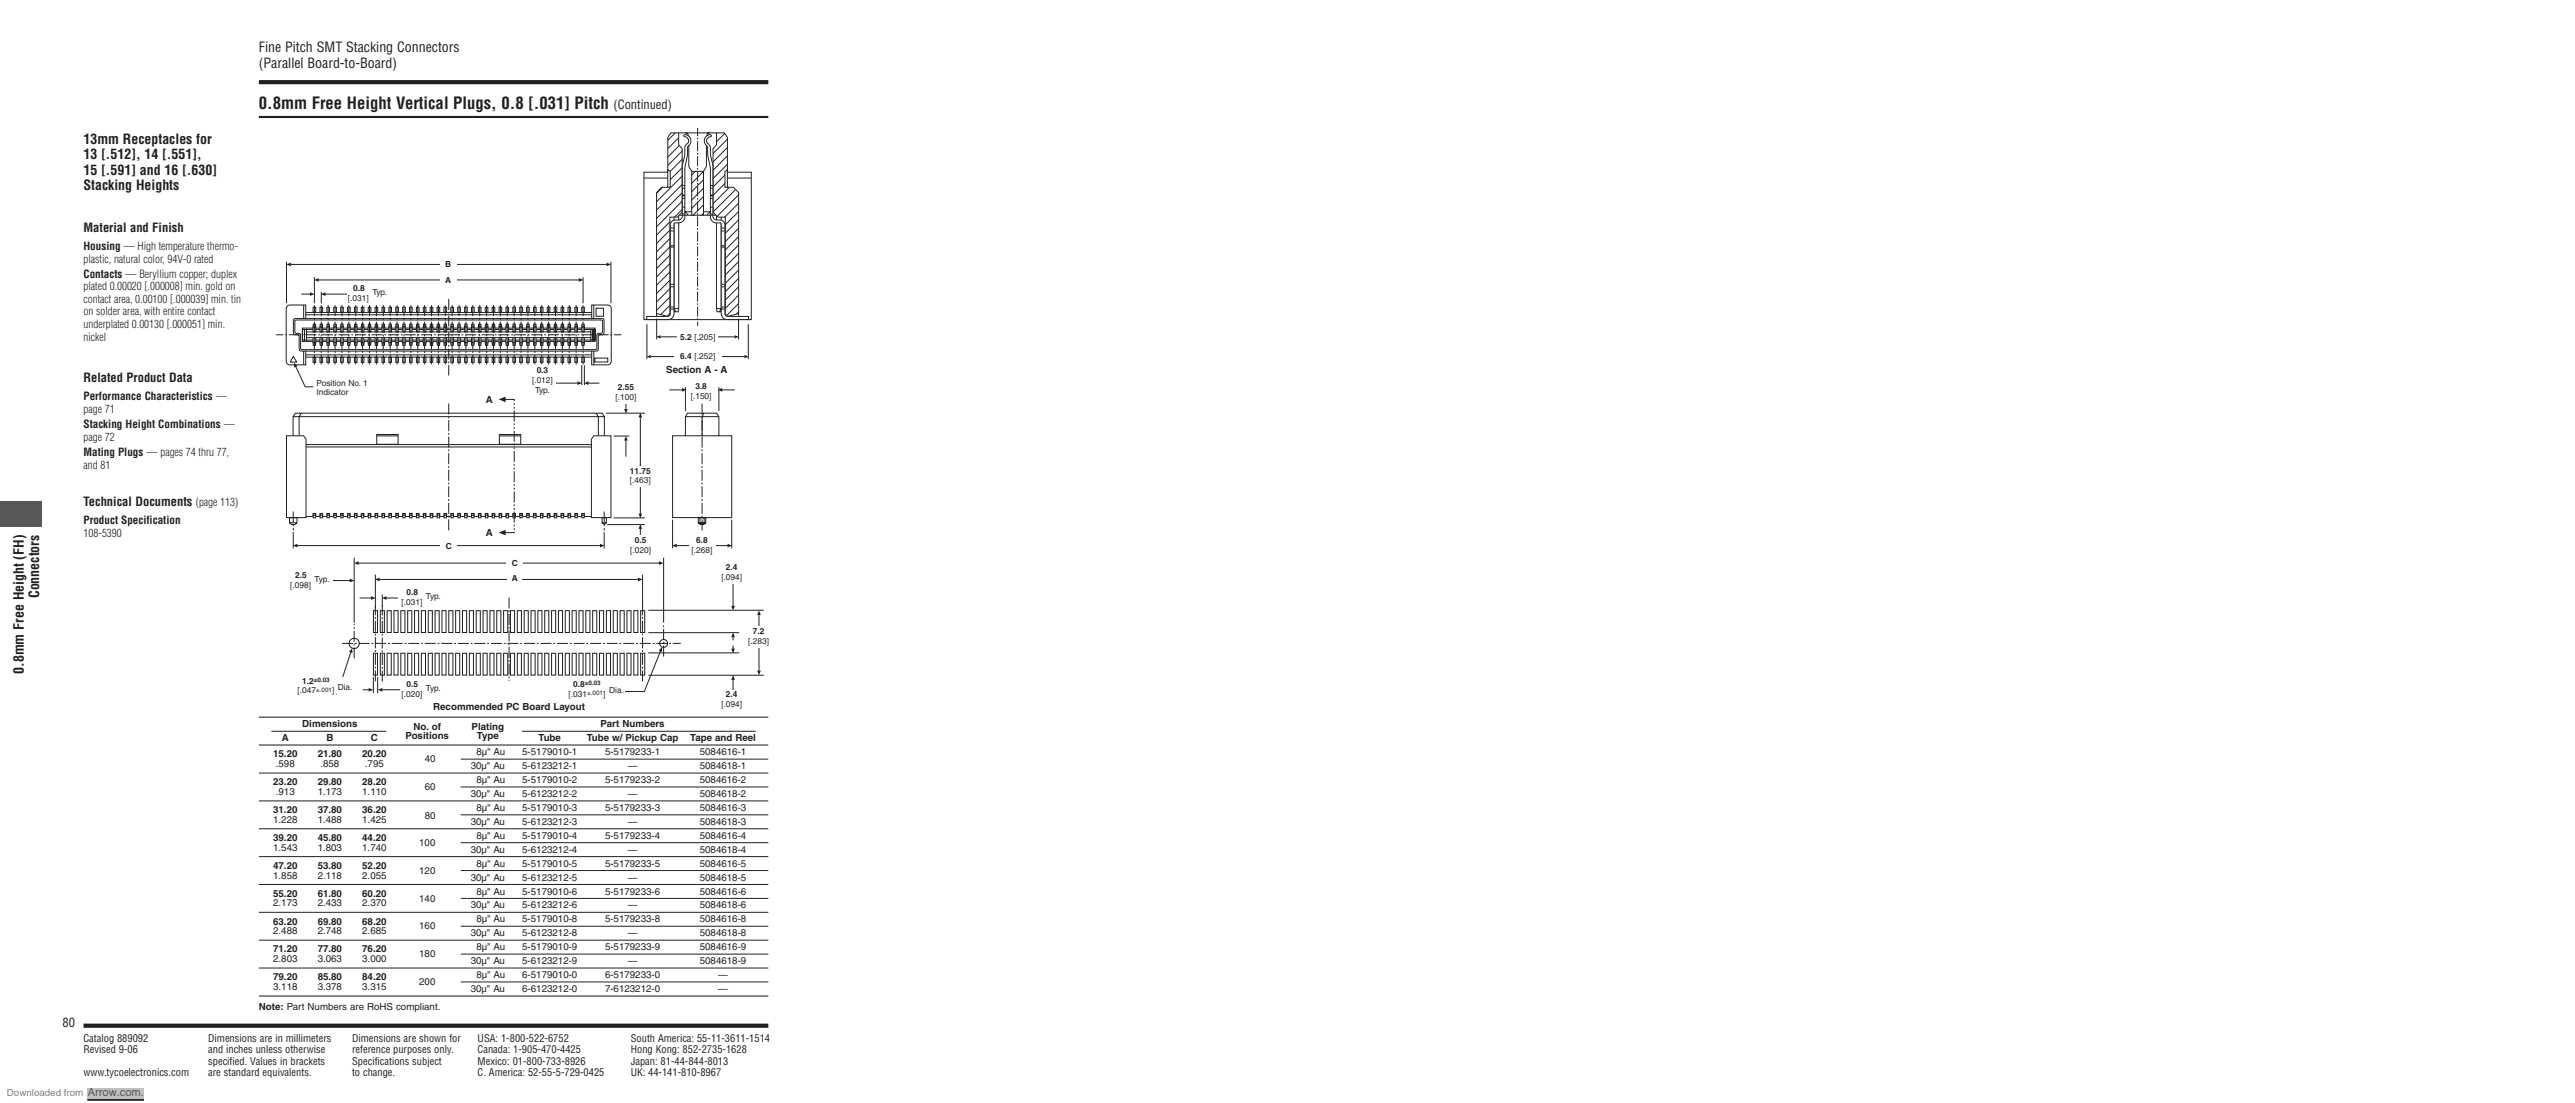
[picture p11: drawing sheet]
<svg xmlns="http://www.w3.org/2000/svg" width="653mm" height="279mm" viewBox="0 0 653 279" stroke-linecap="round" stroke-linejoin="round" font-family="sans-serif">
<defs><g id="words">
<text font-size="4.2" fill="#231f20" x="65.6" y="27.5">0.8mm Free Height Vertical Plugs, 0.8 [.031] Pitch</text>
<g font-size="3.5" fill="#231f20">
<text x="65.6" y="13.3">Fine Pitch SMT Stacking Connectors</text>
<text x="65.6" y="17.1">(Parallel Board-to-Board)</text>
<text x="21.2" y="36.5">13mm Receptacles for</text>
<text x="21.2" y="40.4">13 [.512], 14 [.551],</text>
<text x="21.2" y="44.3">15 [.591] and 16 [.630]</text>
<text x="21.2" y="48.2">Stacking Heights</text>
<text x="9.9" y="151.5" transform="rotate(-90 9.9 151.5)">Connectors</text>
<text x="6" y="170.7" transform="rotate(-90 6 170.7)">0.8mm Free Height (FH)</text>
</g>
<g font-size="3.2" fill="#231f20">
<text x="155.5" y="27.5">(Continued)</text>
<text x="21.2" y="58.7">Material and Finish</text>
<text x="21.2" y="96.8">Related Product Data</text>
<text x="21.2" y="128.2">Technical Documents</text>
<text x="15.9" y="260.3">80</text>
</g>
<g font-size="2.8" fill="#231f20">
<text x="21.2" y="63.3">Housing — High temperature thermo-</text>
<text x="21.2" y="66.5">plastic, natural color, 94V-0 rated</text>
<text x="21.2" y="70.4">Contacts — Beryllium copper; duplex</text>
<text x="21.2" y="73.6">plated 0.00020 [.000008] min. gold on</text>
<text x="21.2" y="76.7">contact area, 0.00100 [.000039] min. tin</text>
<text x="21.2" y="79.9">on solder area, with entire contact</text>
<text x="21.2" y="83.1">underplated 0.00130 [.000051] min.</text>
<text x="21.2" y="86.3">nickel</text>
<text x="21.2" y="101.4">Performance Characteristics —</text>
<text x="21.2" y="104.6">page 71</text>
<text x="21.2" y="108.5">Stacking Height Combinations —</text>
<text x="21.2" y="111.7">page 72</text>
<text x="21.2" y="115.5">Mating Plugs — pages 74 thru 77,</text>
<text x="21.2" y="118.7">and 81</text>
<text x="49.7" y="128.2">(page 113)</text>
<text x="21.2" y="132.8">Product Specification</text>
<text x="21.2" y="136">108-5390</text>
</g>
<text font-size="2.8" fill="#00f" x="22.2" y="277.6">Arrow.com.</text>
<g font-size="2.6" fill="#231f20">
<text x="21.2" y="264">Catalog 889092</text>
<text x="21.2" y="266.9">Revised 9-06</text>
<text x="52.8" y="264">Dimensions are in millimeters</text>
<text x="52.8" y="266.9">and inches unless otherwise</text>
<text x="52.8" y="269.7">specified. Values in brackets</text>
<text x="89.2" y="266.9">reference purposes only.</text>
<text x="89.2" y="264">Dimensions are shown for</text>
<text x="89.2" y="269.7">Specifications subject</text>
<text x="121.1" y="264">USA: 1-800-522-6752</text>
<text x="121.1" y="266.9">Canada: 1-905-470-4425</text>
<text x="121.1" y="269.7">Mexico: 01-800-733-8926</text>
<text x="159.9" y="264">South America: 55-11-3611-1514</text>
<text x="159.9" y="266.9">Hong Kong: 852-2735-1628</text>
<text x="159.9" y="269.7">Japan: 81-44-844-8013</text>
<text x="21.2" y="272.5">www.tycoelectronics.com</text>
<text x="52.8" y="272.5">are standard equivalents.</text>
<text x="89.2" y="272.5">to change.</text>
<text x="121.1" y="272.5">C. America: 52-55-5-729-0425</text>
<text x="159.9" y="272.5">UK: 44-141-810-8967</text>
</g>
<g font-size="2.5" fill="#231f20">
<text x="168.9" y="94.5">Section A - A</text>
<text x="123.1" y="102">A</text>
<text x="123.1" y="135.7">A</text>
<text x="109.8" y="179.8">Recommended PC Board Layout</text>
<text x="76.6" y="184.3">Dimensions</text>
<text x="104.8" y="184.8">No. of</text>
<text x="119.5" y="184.8">Plating</text>
<text x="152.2" y="184.3">Part Numbers</text>
<text x="69.2" y="191.9">15.20</text>
<text x="71.4" y="187.8">A</text>
<text x="80.5" y="191.9">21.80</text>
<text x="82.7" y="187.8">B</text>
<text x="91.8" y="191.9">20.20</text>
<text x="94" y="187.8">C</text>
<text x="102.8" y="187.3">Positions</text>
<text x="120.7" y="191.3">8µ&quot; Au</text>
<text x="120.8" y="187.3">Type</text>
<text x="132.3" y="191.3">5-5179010-1</text>
<text x="136.5" y="187.8">Tube</text>
<text x="148.7" y="187.8">Tube w/ Pickup Cap</text>
<text x="153.3" y="191.3">5-5179233-1</text>
<text x="174.9" y="187.8">Tape and Reel</text>
<text x="177.4" y="191.3">5084616-1</text>
<text x="69.9" y="194.3">.598</text>
<text x="81.2" y="194.3">.858</text>
<text x="92.5" y="194.3">.795</text>
<text x="107.7" y="193.1">40</text>
<text x="119.3" y="194.9">30µ&quot; Au</text>
<text x="132.3" y="194.9">5-6123212-1</text>
<text x="159.1" y="194.9">—</text>
<text x="177.4" y="194.9">5084618-1</text>
<text x="69.2" y="198.9">23.20</text>
<text x="69.9" y="201.4">.913</text>
<text x="80.5" y="201.4">1.173</text>
<text x="80.5" y="198.9">29.80</text>
<text x="91.8" y="201.4">1.110</text>
<text x="91.8" y="198.9">28.20</text>
<text x="107.7" y="200.1">60</text>
<text x="119.3" y="201.9">30µ&quot; Au</text>
<text x="120.7" y="198.4">8µ&quot; Au</text>
<text x="132.3" y="198.4">5-5179010-2</text>
<text x="132.3" y="201.9">5-6123212-2</text>
<text x="153.3" y="198.4">5-5179233-2</text>
<text x="159.1" y="201.9">—</text>
<text x="177.4" y="201.9">5084618-2</text>
<text x="177.4" y="198.4">5084616-2</text>
<text x="69.2" y="206">31.20</text>
<text x="69.2" y="208.4">1.228</text>
<text x="80.5" y="206">37.80</text>
<text x="80.5" y="208.4">1.488</text>
<text x="91.8" y="206">36.20</text>
<text x="91.8" y="208.4">1.425</text>
<text x="107.7" y="207.6">80</text>
<text x="119.3" y="209">30µ&quot; Au</text>
<text x="120.7" y="205.4">8µ&quot; Au</text>
<text x="132.3" y="205.4">5-5179010-3</text>
<text x="132.3" y="209">5-6123212-3</text>
<text x="153.3" y="205.4">5-5179233-3</text>
<text x="159.1" y="209">—</text>
<text x="177.4" y="209">5084618-3</text>
<text x="177.4" y="205.4">5084616-3</text>
<text x="69.2" y="213">39.20</text>
<text x="69.2" y="215.5">1.543</text>
<text x="80.5" y="213">45.80</text>
<text x="80.5" y="215.5">1.803</text>
<text x="91.8" y="213">44.20</text>
<text x="91.8" y="215.5">1.740</text>
<text x="106.2" y="214.3">100</text>
<text x="120.7" y="212.5">8µ&quot; Au</text>
<text x="132.3" y="212.5">5-5179010-4</text>
<text x="153.3" y="212.5">5-5179233-4</text>
<text x="177.4" y="212.5">5084616-4</text>
<text x="69.2" y="220.1">47.20</text>
<text x="80.5" y="220.1">53.80</text>
<text x="91.8" y="220.1">52.20</text>
<text x="106.2" y="221.3">120</text>
<text x="119.3" y="216">30µ&quot; Au</text>
<text x="120.7" y="219.5">8µ&quot; Au</text>
<text x="132.3" y="216">5-6123212-4</text>
<text x="132.3" y="219.5">5-5179010-5</text>
<text x="153.3" y="219.5">5-5179233-5</text>
<text x="159.1" y="216">—</text>
<text x="177.4" y="216">5084618-4</text>
<text x="177.4" y="219.5">5084616-5</text>
<text x="69.2" y="222.5">1.858</text>
<text x="69.2" y="227.1">55.20</text>
<text x="80.5" y="222.5">2.118</text>
<text x="80.5" y="227.1">61.80</text>
<text x="91.8" y="222.5">2.055</text>
<text x="91.8" y="227.1">60.20</text>
<text x="119.3" y="223.1">30µ&quot; Au</text>
<text x="120.7" y="226.6">8µ&quot; Au</text>
<text x="132.3" y="223.1">5-6123212-5</text>
<text x="132.3" y="226.6">5-5179010-6</text>
<text x="153.3" y="226.6">5-5179233-6</text>
<text x="159.1" y="223.1">—</text>
<text x="177.4" y="223.1">5084618-5</text>
<text x="177.4" y="226.6">5084616-6</text>
<text x="69.2" y="229.6">2.173</text>
<text x="80.5" y="229.6">2.433</text>
<text x="91.8" y="229.6">2.370</text>
<text x="106.2" y="228.4">140</text>
<text x="119.3" y="230.1">30µ&quot; Au</text>
<text x="120.7" y="233.7">8µ&quot; Au</text>
<text x="132.3" y="230.1">5-6123212-6</text>
<text x="132.3" y="233.7">5-5179010-8</text>
<text x="153.3" y="233.7">5-5179233-8</text>
<text x="159.1" y="230.1">—</text>
<text x="177.4" y="230.1">5084618-6</text>
<text x="177.4" y="233.7">5084616-8</text>
<text x="69.2" y="234.2">63.20</text>
<text x="69.2" y="236.7">2.488</text>
<text x="80.5" y="234.2">69.80</text>
<text x="80.5" y="236.7">2.748</text>
<text x="91.8" y="234.2">68.20</text>
<text x="91.8" y="236.7">2.685</text>
<text x="106.2" y="235.4">160</text>
<text x="119.3" y="237.2">30µ&quot; Au</text>
<text x="132.3" y="237.2">5-6123212-8</text>
<text x="159.1" y="237.2">—</text>
<text x="177.4" y="237.2">5084618-8</text>
<text x="69.2" y="241.2">71.20</text>
<text x="69.2" y="243.7">2.803</text>
<text x="80.5" y="241.2">77.80</text>
<text x="80.5" y="243.7">3.063</text>
<text x="91.8" y="241.2">76.20</text>
<text x="91.8" y="243.7">3.000</text>
<text x="106.2" y="242.5">180</text>
<text x="119.3" y="244.2">30µ&quot; Au</text>
<text x="120.7" y="240.7">8µ&quot; Au</text>
<text x="132.3" y="240.7">5-5179010-9</text>
<text x="132.3" y="244.2">5-6123212-9</text>
<text x="153.3" y="240.7">5-5179233-9</text>
<text x="159.1" y="244.2">—</text>
<text x="177.4" y="244.2">5084618-9</text>
<text x="177.4" y="240.7">5084616-9</text>
<text x="69.2" y="248.3">79.20</text>
<text x="69.2" y="250.8">3.118</text>
<text x="80.5" y="248.3">85.80</text>
<text x="80.5" y="250.8">3.378</text>
<text x="91.8" y="248.3">84.20</text>
<text x="91.8" y="250.8">3.315</text>
<text x="106.2" y="249.5">200</text>
<text x="119.3" y="251.3">30µ&quot; Au</text>
<text x="120.7" y="247.8">8µ&quot; Au</text>
<text x="132.3" y="247.8">6-5179010-0</text>
<text x="132.3" y="251.3">6-6123212-0</text>
<text x="153.3" y="247.8">6-5179233-0</text>
<text x="153.3" y="251.3">7-6123212-0</text>
<text x="182" y="247.8">—</text>
<text x="182" y="251.3">—</text>
<text x="65.6" y="255.9">Note: Part Numbers are RoHS compliant.</text>
</g>
<text font-size="2.5" fill="#808080" x="1.8" y="277.6">Downloaded from</text>
<g font-size="2.1" fill="#231f20">
<text x="112.8" y="71.8">A</text>
<text x="112.8" y="67.7">B</text>
<text x="88.2" y="76.2">[.031]</text>
<text x="89.5" y="73.8">0.8</text>
<text x="94.4" y="74.8">Typ.</text>
<text x="172.4" y="86.1">5.2 [.205]</text>
<text x="136" y="94.6">0.3</text>
<text x="172.4" y="90.9">6.4 [.252]</text>
<text x="80.3" y="97.7">Position No. 1</text>
<text x="80.3" y="100.1">Indicator</text>
<text x="134.8" y="97.1">[.012]</text>
<text x="135.6" y="99.5">Typ.</text>
<text x="156" y="101.3">[.100]</text>
<text x="156.6" y="98.8">2.55</text>
<text x="175.1" y="101.1">[.150]</text>
<text x="176.2" y="98.6">3.8</text>
<text x="159.6" y="120">11.75</text>
<text x="159.6" y="122.5">[.463]</text>
<text x="160.9" y="137.6">0.5</text>
<text x="176.5" y="137.5">6.8</text>
<text x="113" y="139">C</text>
<text x="129.8" y="143.5">C</text>
<text x="159.7" y="140.1">[.020]</text>
<text x="175.3" y="140">[.268]</text>
<text x="73.6" y="148.9">[.098]</text>
<text x="74.8" y="146.4">2.5</text>
<text x="79.7" y="147.5">Typ.</text>
<text x="129.8" y="147.3">A</text>
<text x="182.8" y="146.9">[.094]</text>
<text x="184" y="144.4">2.4</text>
<text x="101.8" y="153.1">[.031]</text>
<text x="103.1" y="150.7">0.8</text>
<text x="108" y="151.7">Typ.</text>
<text x="190.8" y="160.6">7.2</text>
<text x="189.6" y="163.1">[.283]</text>
<text x="76.6" y="173.1">1.2</text>
<text x="145.3" y="174">0.8</text>
<text x="75.4" y="175.6">[.047</text>
<text x="84.1" y="175.6">]</text>
<text x="85.6" y="174.7">Dia.</text>
<text x="101.8" y="176.5">[.020]</text>
<text x="103.1" y="174">0.5</text>
<text x="108" y="175.1">Typ.</text>
<text x="144.1" y="176.5">[.031</text>
<text x="152.9" y="176.5">]</text>
<text x="154.4" y="175.6">Dia.</text>
<text x="182.8" y="179.1">[.094]</text>
<text x="184" y="176.7">2.4</text>
</g>
<g font-size="1.6" fill="#231f20">
<text x="79.5" y="172.8">±0.03</text>
<text x="148.2" y="173.6">±0.03</text>
<text x="80.1" y="175.2">±.001</text>
<text x="148.8" y="176.1">±.001</text>
</g>
</g></defs>
<path d="M21.2 259.8h173.5" fill="none" stroke="#231f20" stroke-width="1.1" stroke-linecap="butt"/>
<path d="M65.6 24.3h129.1v4.3h-129.1z" fill="#fff"/>
<path d="M65.6 29.6h129.1" fill="none" stroke="#231f20" stroke-width=".53"/>
<path d="M65.6 20.8h129.1" fill="none" stroke="#231f20" stroke-width="1.1" stroke-linecap="butt"/>
<g fill="#fff">
<path d="M21.2 9.5h40.2v18.6h-40.2z"/>
<path d="M165.9 12.2h28.8v5.8h-28.8z"/>
</g>
<path d="M0 127h10.6v6.3h-10.6z" fill="#57585a"/>
<g fill="#fff">
<path d="M21.2 33.9h40.2v221.5h-40.2z"/>
<path d="M69.8 65.3h117.2v74.6h-117.2z"/>
</g>
<path d="M126.6 110.1h5.4v2.4h-5.4zM177 131.1h1.9v1.3h-1.9zM177 132.4l.5 .5h.9l.5-.5" fill="none" stroke="#231f20" stroke-width=".25"/>
<g fill="#fff" stroke="#231f20" stroke-width=".25">
<path d="M147.4 90.5h.7v1.3h-.7z"/>
<path d="M145.7 90.5h.7v1.3h-.7z"/>
<path d="M143.9 90.5h.7v1.3h-.7z"/>
<path d="M142.2 90.5h.7v1.3h-.7z"/>
<path d="M140.5 90.5h.6v1.3h-.6z"/>
<path d="M138.7 90.5h.7v1.3h-.7z"/>
<path d="M137 90.5h.6v1.3h-.6z"/>
<path d="M135.2 90.5h.7v1.3h-.7z"/>
<path d="M133.5 90.5h.6v1.3h-.6z"/>
<path d="M131.7 90.5h.7v1.3h-.7z"/>
<path d="M130 90.5h.6v1.3h-.6z"/>
<path d="M128.2 90.5h.7v1.3h-.7z"/>
<path d="M126.5 90.5h.7v1.3h-.7z"/>
<path d="M124.7 90.5h.7v1.3h-.7z"/>
<path d="M123 90.5h.7v1.3h-.7z"/>
<path d="M121.2 90.5h.7v1.3h-.7z"/>
<path d="M119.5 90.5h.7v1.3h-.7z"/>
<path d="M117.8 90.5h.6v1.3h-.6z"/>
<path d="M116 90.5h.7v1.3h-.7z"/>
<path d="M114.3 90.5h.6v1.3h-.6z"/>
</g>
<path d="M113.7 90.5h36.3M113.7 89.9h36.3" fill="none" stroke="#231f20" stroke-width=".25"/>
<g fill="#fff" stroke="#231f20" stroke-width=".25">
<path d="M147.4 77.8h.7v1.3h-.7z"/>
<path d="M145.7 77.8h.7v1.3h-.7z"/>
<path d="M143.9 77.8h.7v1.3h-.7z"/>
<path d="M142.2 77.8h.7v1.3h-.7z"/>
<path d="M140.5 77.8h.6v1.3h-.6z"/>
<path d="M138.7 77.8h.7v1.3h-.7z"/>
<path d="M137 77.8h.6v1.3h-.6z"/>
<path d="M135.2 77.8h.7v1.3h-.7z"/>
<path d="M133.5 77.8h.6v1.3h-.6z"/>
<path d="M131.7 77.8h.7v1.3h-.7z"/>
<path d="M130 77.8h.6v1.3h-.6z"/>
<path d="M128.2 77.8h.7v1.3h-.7z"/>
<path d="M126.5 77.8h.7v1.3h-.7z"/>
<path d="M124.7 77.8h.7v1.3h-.7z"/>
<path d="M123 77.8h.7v1.3h-.7z"/>
<path d="M121.2 77.8h.7v1.3h-.7z"/>
<path d="M119.5 77.8h.7v1.3h-.7z"/>
<path d="M117.8 77.8h.6v1.3h-.6z"/>
<path d="M116 77.8h.7v1.3h-.7z"/>
<path d="M114.3 77.8h.6v1.3h-.6z"/>
</g>
<g fill="none" stroke="#231f20" stroke-width=".25">
<path d="M113.7 79.2h36.3M113.7 79.7h36.3M150.5 77.3v3.4M151.1 78.1h1.8v2h-1.8zM113.7 80.7h38.9l.5 .5v3.1l-.2 .4-1.2 .3-.1 3.5-.4 .4h-37.5M113.7 81.1h38.6l.4 .3v2.6l-.4 .4a.69 .69 0 0 0-1 .5v3.3l-.5 .4h-37.1M113.7 83.1h37.1v3.4h-37.1M113.7 86.1h36.1M113.7 83.5h36.1M113.7 84.1h36.1M113.7 85.5h36.1M149.8 83.5h.5v2.6h-.5z"/>
<path d="M150 80.7v-3.4h4a.93 .93 0 0 1 .9 .9v13.3a.93 .93 0 0 1-.9 .9h-4v-3.4M150.3 83.5h.5v2.6h-.5zM150.5 88.9v3.5M150.8 90.7h3.2v1h-3.2z"/>
</g>
<path d="M113.7 84.8h43.8" fill="none" stroke="#231f20" stroke-width=".25" stroke-dasharray="2.8 .5 .5 .5" stroke-linecap="butt"/>
<g fill="#fff" stroke="#231f20" stroke-width=".25">
<path d="M147.4 85.5h.7v1.3h-.7z"/>
<path d="M147.4 86.8h.7v.7h-.6z"/>
<path d="M147.4 82.8h.7v1.3h-.7z"/>
<path d="M147.5 82.1h.6v.7h-.7z"/>
</g>
<path d="M147.8 77.3v15" fill="none" stroke="#231f20" stroke-width=".25" stroke-dasharray="2.8 .5 .5 .5" stroke-linecap="butt"/>
<g fill="#fff" stroke="#231f20" stroke-width=".25">
<path d="M145.7 85.5h.7v1.3h-.7z"/>
<path d="M145.7 86.8h.7l-.1 .7h-.6z"/>
<path d="M145.7 82.8h.7v1.3h-.7z"/>
<path d="M145.7 82.1h.6l.1 .7h-.7z"/>
</g>
<path d="M146 77.3v15" fill="none" stroke="#231f20" stroke-width=".25" stroke-dasharray="2.8 .5 .5 .5" stroke-linecap="butt"/>
<g fill="#fff" stroke="#231f20" stroke-width=".25">
<path d="M143.9 85.5h.7v1.3h-.7z"/>
<path d="M143.9 86.8h.7v.7h-.6z"/>
<path d="M143.9 82.8h.7v1.3h-.7z"/>
<path d="M144 82.1h.6v.7h-.7z"/>
</g>
<path d="M144.3 77.3v15" fill="none" stroke="#231f20" stroke-width=".25" stroke-dasharray="2.8 .5 .5 .5" stroke-linecap="butt"/>
<g fill="#fff" stroke="#231f20" stroke-width=".25">
<path d="M142.2 85.5h.7v1.3h-.7z"/>
<path d="M142.2 86.8h.7l-.1 .7h-.6z"/>
<path d="M142.2 82.8h.7v1.3h-.7z"/>
<path d="M142.2 82.1h.6l.1 .7h-.7z"/>
</g>
<path d="M142.5 77.3v15" fill="none" stroke="#231f20" stroke-width=".25" stroke-dasharray="2.8 .5 .5 .5" stroke-linecap="butt"/>
<g fill="#fff" stroke="#231f20" stroke-width=".25">
<path d="M140.5 85.5h.6v1.3h-.6z"/>
<path d="M140.5 86.8h.6v.7h-.6z"/>
<path d="M140.5 82.8h.6v1.3h-.6z"/>
<path d="M140.5 82.1h.6v.7h-.6z"/>
</g>
<path d="M140.8 77.3v15" fill="none" stroke="#231f20" stroke-width=".25" stroke-dasharray="2.8 .5 .5 .5" stroke-linecap="butt"/>
<g fill="#fff" stroke="#231f20" stroke-width=".25">
<path d="M138.7 85.5h.7v1.3h-.7z"/>
<path d="M138.7 86.8h.7l-.1 .7h-.5z"/>
<path d="M138.7 82.8h.7v1.3h-.7z"/>
<path d="M138.8 82.1h.5l.1 .7h-.7z"/>
</g>
<path d="M139 77.3v15" fill="none" stroke="#231f20" stroke-width=".25" stroke-dasharray="2.8 .5 .5 .5" stroke-linecap="butt"/>
<g fill="#fff" stroke="#231f20" stroke-width=".25">
<path d="M137 85.5h.6v1.3h-.6z"/>
<path d="M137 86.8h.6v.7h-.6z"/>
<path d="M137 82.8h.6v1.3h-.6z"/>
<path d="M137 82.1h.6v.7h-.6z"/>
</g>
<path d="M137.3 77.3v15" fill="none" stroke="#231f20" stroke-width=".25" stroke-dasharray="2.8 .5 .5 .5" stroke-linecap="butt"/>
<g fill="#fff" stroke="#231f20" stroke-width=".25">
<path d="M135.2 85.5h.7v1.3h-.7z"/>
<path d="M135.2 86.8h.7l-.1 .7h-.5z"/>
<path d="M135.2 82.8h.7v1.3h-.7z"/>
<path d="M135.3 82.1h.5l.1 .7h-.7z"/>
</g>
<path d="M135.6 77.3v15" fill="none" stroke="#231f20" stroke-width=".25" stroke-dasharray="2.8 .5 .5 .5" stroke-linecap="butt"/>
<g fill="#fff" stroke="#231f20" stroke-width=".25">
<path d="M133.5 85.5h.6v1.3h-.6z"/>
<path d="M133.5 86.8h.6v.7h-.6z"/>
<path d="M133.5 82.8h.6v1.3h-.6z"/>
<path d="M133.5 82.1h.6v.7h-.6z"/>
</g>
<path d="M133.8 77.3v15" fill="none" stroke="#231f20" stroke-width=".25" stroke-dasharray="2.8 .5 .5 .5" stroke-linecap="butt"/>
<g fill="#fff" stroke="#231f20" stroke-width=".25">
<path d="M131.7 85.5h.7v1.3h-.7z"/>
<path d="M131.7 86.8h.7l-.1 .7h-.5z"/>
<path d="M131.7 82.8h.7v1.3h-.7z"/>
<path d="M131.8 82.1h.5l.1 .7h-.7z"/>
</g>
<path d="M132.1 77.3v15" fill="none" stroke="#231f20" stroke-width=".25" stroke-dasharray="2.8 .5 .5 .5" stroke-linecap="butt"/>
<g fill="#fff" stroke="#231f20" stroke-width=".25">
<path d="M130 85.5h.6v1.3h-.6z"/>
<path d="M130 86.8h.6v.7h-.6z"/>
<path d="M130 82.8h.6v1.3h-.6z"/>
<path d="M130 82.1h.6v.7h-.6z"/>
</g>
<path d="M130.3 77.3v15" fill="none" stroke="#231f20" stroke-width=".25" stroke-dasharray="2.8 .5 .5 .5" stroke-linecap="butt"/>
<g fill="#fff" stroke="#231f20" stroke-width=".25">
<path d="M128.2 85.5h.7v1.3h-.7z"/>
<path d="M128.2 86.8h.7v.7h-.6z"/>
<path d="M128.2 82.8h.7v1.3h-.7z"/>
<path d="M128.3 82.1h.6v.7h-.7z"/>
</g>
<path d="M128.6 77.3v15" fill="none" stroke="#231f20" stroke-width=".25" stroke-dasharray="2.8 .5 .5 .5" stroke-linecap="butt"/>
<g fill="#fff" stroke="#231f20" stroke-width=".25">
<path d="M126.5 85.5h.7v1.3h-.7z"/>
<path d="M126.5 86.8h.7l-.1 .7h-.6z"/>
<path d="M126.5 82.8h.7v1.3h-.7z"/>
<path d="M126.5 82.1h.6l.1 .7h-.7z"/>
</g>
<path d="M126.8 77.3v15" fill="none" stroke="#231f20" stroke-width=".25" stroke-dasharray="2.8 .5 .5 .5" stroke-linecap="butt"/>
<g fill="#fff" stroke="#231f20" stroke-width=".25">
<path d="M124.7 85.5h.7v1.3h-.7z"/>
<path d="M124.7 86.8h.7v.7h-.6z"/>
<path d="M124.7 82.8h.7v1.3h-.7z"/>
<path d="M124.8 82.1h.6v.7h-.7z"/>
</g>
<path d="M125.1 77.3v15" fill="none" stroke="#231f20" stroke-width=".25" stroke-dasharray="2.8 .5 .5 .5" stroke-linecap="butt"/>
<g fill="#fff" stroke="#231f20" stroke-width=".25">
<path d="M123 85.5h.7v1.3h-.7z"/>
<path d="M123 86.8h.7l-.1 .7h-.6z"/>
<path d="M123 82.8h.7v1.3h-.7z"/>
<path d="M123 82.1h.6l.1 .7h-.7z"/>
</g>
<path d="M123.3 77.3v15" fill="none" stroke="#231f20" stroke-width=".25" stroke-dasharray="2.8 .5 .5 .5" stroke-linecap="butt"/>
<g fill="#fff" stroke="#231f20" stroke-width=".25">
<path d="M121.2 85.5h.7v1.3h-.7z"/>
<path d="M121.2 86.8h.7v.7h-.6z"/>
<path d="M121.2 82.8h.7v1.3h-.7z"/>
<path d="M121.3 82.1h.6v.7h-.7z"/>
</g>
<path d="M121.6 77.3v15" fill="none" stroke="#231f20" stroke-width=".25" stroke-dasharray="2.8 .5 .5 .5" stroke-linecap="butt"/>
<g fill="#fff" stroke="#231f20" stroke-width=".25">
<path d="M119.5 85.5h.7v1.3h-.7z"/>
<path d="M119.5 86.8h.7l-.1 .7h-.6z"/>
<path d="M119.5 82.8h.7v1.3h-.7z"/>
<path d="M119.5 82.1h.6l.1 .7h-.7z"/>
</g>
<path d="M119.8 77.3v15" fill="none" stroke="#231f20" stroke-width=".25" stroke-dasharray="2.8 .5 .5 .5" stroke-linecap="butt"/>
<g fill="#fff" stroke="#231f20" stroke-width=".25">
<path d="M117.8 85.5h.6v1.3h-.6z"/>
<path d="M117.8 86.8h.6v.7h-.6z"/>
<path d="M117.8 82.8h.6v1.3h-.6z"/>
<path d="M117.8 82.1h.6v.7h-.6z"/>
</g>
<path d="M118.1 77.3v15" fill="none" stroke="#231f20" stroke-width=".25" stroke-dasharray="2.8 .5 .5 .5" stroke-linecap="butt"/>
<g fill="#fff" stroke="#231f20" stroke-width=".25">
<path d="M116 85.5h.7v1.3h-.7z"/>
<path d="M116 86.8h.7l-.1 .7h-.5z"/>
<path d="M116 82.8h.7v1.3h-.7z"/>
<path d="M116.1 82.1h.5l.1 .7h-.7z"/>
</g>
<path d="M116.3 77.3v15" fill="none" stroke="#231f20" stroke-width=".25" stroke-dasharray="2.8 .5 .5 .5" stroke-linecap="butt"/>
<g fill="#fff" stroke="#231f20" stroke-width=".25">
<path d="M114.3 85.5h.6v1.3h-.6z"/>
<path d="M114.3 86.8h.6v.7h-.6z"/>
<path d="M114.3 82.8h.6v1.3h-.6z"/>
<path d="M114.3 82.1h.6v.7h-.6z"/>
</g>
<path d="M114.6 77.3v15M177.9 102.2v32.2M153.1 129.6v4.8" fill="none" stroke="#231f20" stroke-width=".25" stroke-dasharray="2.8 .5 .5 .5" stroke-linecap="butt"/>
<g fill="none" stroke="#231f20" stroke-width=".25">
<path d="M113.7 70.9h33.1M147.8 70.2v6.6M154.8 66.3v10.5M113.7 104.7h38.9l.6 .8v4.8M113.7 105.5h39.5M113.7 112.6h36.2M113.7 113.2h36.2M126.6 110.4h5.4M150.5 110.4h4.3v20.7h-4.9v-19.8zM151.1 104.7l.6 .8v4.8M178 104.7h3.7l.5 .8v4.8M178 105.5h4.2"/>
<path d="M178.4 104.7l-.4 .8v4.8l7.5 .1v20.7h-7.5M113.7 130.8h36.2M152.6 131.1h1.1v1.3h-1.1zM152.6 132.4l.6 .5 .5-.5M177.4 131.1h1.1v1.3h-1.1zM177.4 132.4l.6 .5 .5-.5"/>
</g>
<path d="M146.7 70.5l1.1 .4-1.1 .5z" fill-rule="evenodd" fill="#231f20"/>
<path d="M113.7 67h40.1" fill="none" stroke="#231f20" stroke-width=".25"/>
<path d="M153.7 66.5l1.2 .5-1.2 .4z" fill-rule="evenodd" fill="#231f20"/>
<path d="M182.2 98.1v6M183 98.8h3.3" fill="none" stroke="#231f20" stroke-width=".25"/>
<path d="M181.9 98.8l1.2-.5v.9z" fill-rule="evenodd" fill="#231f20"/>
<path d="M177.7 138.2h6.8M185.5 131.6v7.3" fill="none" stroke="#231f20" stroke-width=".25"/>
<path d="M184.4 137.7l1.1 .5-1.1 .5z" fill-rule="evenodd" fill="#231f20"/>
<path d="M113.7 138.2h38.4M153.1 134.8v4.1" fill="none" stroke="#231f20" stroke-width=".25"/>
<path d="M152.1 137.7l1.1 .5-1.1 .5z" fill-rule="evenodd" fill="#231f20"/>
<path d="M169.7 98.8h3.2M173.7 98.1v6M173.7 105.5h4.3M178 104.7h-3.7l-.6 .8v4.8M178 110.4h-7.5v20.7h7.5" fill="none" stroke="#231f20" stroke-width=".25"/>
<path d="M172.9 98.3l1.1 .5-1.1 .4z" fill-rule="evenodd" fill="#231f20"/>
<path d="M170.5 131.6v7.3M171.5 138.2h6.7" fill="none" stroke="#231f20" stroke-width=".25"/>
<path d="M170.4 138.2l1.1-.5v1z" fill-rule="evenodd" fill="#231f20"/>
<g fill="none" stroke="#231f20" stroke-width=".25">
<path d="M72.6 110.4h4.4l.6 .9v19.8h-5zM74.3 105.5h39.4M76.4 104.7l-.6 .8v4.8M77.5 112.6h36.2M77.5 113.2h36.2M95.5 110.1h5.4v2.4h-5.4zM95.5 110.4h5.4M113.7 104.7h-38.9l-.5 .8v4.8M73.4 131.1h1.9v1.3h-1.9zM73.4 132.4l.5 .5h.9l.5-.5M74.3 134.8v4.1M75.3 138.2h38.4"/>
<path d="M77.5 130.8h36.2"/>
</g>
<path d="M74.3 129.6v4.8" fill="none" stroke="#231f20" stroke-width=".25" stroke-dasharray="2.8 .5 .5 .5" stroke-linecap="butt"/>
<path d="M74.2 138.2l1.2-.5v1z" fill-rule="evenodd" fill="#231f20"/>
<g fill="#fff" stroke="#231f20" stroke-width=".25">
<path d="M79.4 90.5h.6v1.3h-.6z"/>
<path d="M81.1 90.5h.7v1.3h-.7z"/>
<path d="M82.8 90.5h.7v1.3h-.7z"/>
<path d="M84.6 90.5h.7v1.3h-.7z"/>
<path d="M86.3 90.5h.7v1.3h-.7z"/>
<path d="M88.1 90.5h.7v1.3h-.7z"/>
<path d="M89.8 90.5h.7v1.3h-.7z"/>
<path d="M91.6 90.5h.6v1.3h-.6z"/>
<path d="M93.3 90.5h.7v1.3h-.7z"/>
<path d="M95.1 90.5h.6v1.3h-.6z"/>
<path d="M96.8 90.5h.7v1.3h-.7z"/>
<path d="M98.6 90.5h.6v1.3h-.6z"/>
<path d="M100.3 90.5h.7v1.3h-.7z"/>
<path d="M102.1 90.5h.6v1.3h-.6z"/>
<path d="M103.8 90.5h.7v1.3h-.7z"/>
<path d="M105.5 90.5h.7v1.3h-.7z"/>
<path d="M107.3 90.5h.7v1.3h-.7z"/>
<path d="M109 90.5h.7v1.3h-.7z"/>
<path d="M110.8 90.5h.7v1.3h-.7z"/>
<path d="M112.5 90.5h.7v1.3h-.7z"/>
</g>
<path d="M77.5 90.5h36.2M77.5 89.9h36.2" fill="none" stroke="#231f20" stroke-width=".25"/>
<g fill="#fff" stroke="#231f20" stroke-width=".25">
<path d="M79.4 77.8h.6v1.3h-.6z"/>
<path d="M81.1 77.8h.7v1.3h-.7z"/>
<path d="M82.8 77.8h.7v1.3h-.7z"/>
<path d="M84.6 77.8h.7v1.3h-.7z"/>
<path d="M86.3 77.8h.7v1.3h-.7z"/>
<path d="M88.1 77.8h.7v1.3h-.7z"/>
<path d="M89.8 77.8h.7v1.3h-.7z"/>
<path d="M91.6 77.8h.6v1.3h-.6z"/>
<path d="M93.3 77.8h.7v1.3h-.7z"/>
<path d="M95.1 77.8h.6v1.3h-.6z"/>
<path d="M96.8 77.8h.7v1.3h-.7z"/>
<path d="M98.6 77.8h.6v1.3h-.6z"/>
<path d="M100.3 77.8h.7v1.3h-.7z"/>
<path d="M102.1 77.8h.6v1.3h-.6z"/>
<path d="M103.8 77.8h.7v1.3h-.7z"/>
<path d="M105.5 77.8h.7v1.3h-.7z"/>
<path d="M107.3 77.8h.7v1.3h-.7z"/>
<path d="M109 77.8h.7v1.3h-.7z"/>
<path d="M110.8 77.8h.7v1.3h-.7z"/>
<path d="M112.5 77.8h.7v1.3h-.7z"/>
</g>
<g fill="none" stroke="#231f20" stroke-width=".25">
<path d="M77 77.3v3.4M77.5 79.2h36.2M77.5 79.7h36.2M76.6 83.5h.6v2.6h-.6zM77 88.9v3.5M77.2 83.5h.5v2.6h-.5zM77.5 80.7v-3.4h-4a.93 .93 0 0 0-1 .9v13.3a.93 .93 0 0 0 1 .9h4v-3.4M77.7 86.1h36M77.7 83.5h36M77.7 84.1h36M77.7 85.5h36M113.7 80.7h-38.9l-.4 .5v3.1l.2 .4 1.1 .3 .1 3.5 .5 .4h37.4"/>
<path d="M113.7 81.1h-38.5l-.5 .3v2.6l.5 .4a.69 .69 0 0 1 1 .5v3.3l.4 .4h37.1M113.7 83.1h-37v3.4h37"/>
</g>
<path d="M113.7 84.8h-43.7" fill="none" stroke="#231f20" stroke-width=".25" stroke-dasharray="2.8 .5 .5 .5" stroke-linecap="butt"/>
<g fill="#fff" stroke="#231f20" stroke-width=".25">
<path d="M79.4 85.5h.6v1.3h-.6z"/>
<path d="M79.4 86.8h.6v.7h-.6z"/>
<path d="M79.4 82.8h.6v1.3h-.6z"/>
<path d="M79.4 82.1h.6v.7h-.6z"/>
</g>
<path d="M79.7 77.3v15" fill="none" stroke="#231f20" stroke-width=".25" stroke-dasharray="2.8 .5 .5 .5" stroke-linecap="butt"/>
<g fill="#fff" stroke="#231f20" stroke-width=".25">
<path d="M81.1 85.5h.7v1.3h-.7z"/>
<path d="M81.1 86.8h.7l-.1 .7h-.6z"/>
<path d="M81.1 82.8h.7v1.3h-.7z"/>
<path d="M81.1 82.1h.6l.1 .7h-.7z"/>
</g>
<path d="M81.4 77.3v15" fill="none" stroke="#231f20" stroke-width=".25" stroke-dasharray="2.8 .5 .5 .5" stroke-linecap="butt"/>
<g fill="#fff" stroke="#231f20" stroke-width=".25">
<path d="M82.8 85.5h.7v1.3h-.7z"/>
<path d="M82.8 86.8h.7v.7h-.6z"/>
<path d="M82.8 82.8h.7v1.3h-.7z"/>
<path d="M82.9 82.1h.6v.7h-.7z"/>
</g>
<path d="M83.2 77.3v15" fill="none" stroke="#231f20" stroke-width=".25" stroke-dasharray="2.8 .5 .5 .5" stroke-linecap="butt"/>
<g fill="#fff" stroke="#231f20" stroke-width=".25">
<path d="M84.6 85.5h.7v1.3h-.7z"/>
<path d="M84.6 86.8h.7l-.1 .7h-.6z"/>
<path d="M84.6 82.8h.7v1.3h-.7z"/>
<path d="M84.6 82.1h.6l.1 .7h-.7z"/>
</g>
<path d="M84.9 77.3v15" fill="none" stroke="#231f20" stroke-width=".25" stroke-dasharray="2.8 .5 .5 .5" stroke-linecap="butt"/>
<g fill="#fff" stroke="#231f20" stroke-width=".25">
<path d="M86.3 85.5h.7v1.3h-.7z"/>
<path d="M86.3 86.8h.7v.7h-.6z"/>
<path d="M86.3 82.8h.7v1.3h-.7z"/>
<path d="M86.4 82.1h.6v.7h-.7z"/>
</g>
<path d="M86.7 77.3v15" fill="none" stroke="#231f20" stroke-width=".25" stroke-dasharray="2.8 .5 .5 .5" stroke-linecap="butt"/>
<g fill="#fff" stroke="#231f20" stroke-width=".25">
<path d="M88.1 85.5h.7v1.3h-.7z"/>
<path d="M88.1 86.8h.7l-.1 .7h-.6z"/>
<path d="M88.1 82.8h.7v1.3h-.7z"/>
<path d="M88.1 82.1h.6l.1 .7h-.7z"/>
</g>
<path d="M88.4 77.3v15" fill="none" stroke="#231f20" stroke-width=".25" stroke-dasharray="2.8 .5 .5 .5" stroke-linecap="butt"/>
<g fill="#fff" stroke="#231f20" stroke-width=".25">
<path d="M89.8 85.5h.7v1.3h-.7z"/>
<path d="M89.8 86.8h.7v.7h-.6z"/>
<path d="M89.8 82.8h.7v1.3h-.7z"/>
<path d="M89.9 82.1h.6v.7h-.7z"/>
</g>
<path d="M90.2 77.3v15" fill="none" stroke="#231f20" stroke-width=".25" stroke-dasharray="2.8 .5 .5 .5" stroke-linecap="butt"/>
<g fill="#fff" stroke="#231f20" stroke-width=".25">
<path d="M91.6 85.5h.6v1.3h-.6z"/>
<path d="M91.6 86.8h.6v.7h-.6z"/>
<path d="M91.6 82.8h.6v1.3h-.6z"/>
<path d="M91.6 82.1h.6v.7h-.6z"/>
</g>
<path d="M91.9 77.3v15" fill="none" stroke="#231f20" stroke-width=".25" stroke-dasharray="2.8 .5 .5 .5" stroke-linecap="butt"/>
<g fill="#fff" stroke="#231f20" stroke-width=".25">
<path d="M93.3 85.5h.7v1.3h-.7z"/>
<path d="M93.3 86.8h.7l-.1 .7h-.5z"/>
<path d="M93.3 82.8h.7v1.3h-.7z"/>
<path d="M93.4 82.1h.5l.1 .7h-.7z"/>
</g>
<path d="M93.7 77.3v15" fill="none" stroke="#231f20" stroke-width=".25" stroke-dasharray="2.8 .5 .5 .5" stroke-linecap="butt"/>
<g fill="#fff" stroke="#231f20" stroke-width=".25">
<path d="M95.1 85.5h.6v1.3h-.6z"/>
<path d="M95.1 86.8h.6v.7h-.6z"/>
<path d="M95.1 82.8h.6v1.3h-.6z"/>
<path d="M95.1 82.1h.6v.7h-.6z"/>
</g>
<path d="M95.4 77.3v15" fill="none" stroke="#231f20" stroke-width=".25" stroke-dasharray="2.8 .5 .5 .5" stroke-linecap="butt"/>
<g fill="#fff" stroke="#231f20" stroke-width=".25">
<path d="M96.8 85.5h.7v1.3h-.7z"/>
<path d="M96.8 86.8h.7l-.1 .7h-.5z"/>
<path d="M96.8 82.8h.7v1.3h-.7z"/>
<path d="M96.9 82.1h.5l.1 .7h-.7z"/>
</g>
<path d="M97.1 77.3v15" fill="none" stroke="#231f20" stroke-width=".25" stroke-dasharray="2.8 .5 .5 .5" stroke-linecap="butt"/>
<g fill="#fff" stroke="#231f20" stroke-width=".25">
<path d="M98.6 85.5h.6v1.3h-.6z"/>
<path d="M98.6 86.8h.6v.7h-.6z"/>
<path d="M98.6 82.8h.6v1.3h-.6z"/>
<path d="M98.6 82.1h.6v.7h-.6z"/>
</g>
<path d="M98.9 77.3v15" fill="none" stroke="#231f20" stroke-width=".25" stroke-dasharray="2.8 .5 .5 .5" stroke-linecap="butt"/>
<g fill="#fff" stroke="#231f20" stroke-width=".25">
<path d="M100.3 85.5h.7v1.3h-.7z"/>
<path d="M100.3 86.8h.7l-.1 .7h-.5z"/>
<path d="M100.3 82.8h.7v1.3h-.7z"/>
<path d="M100.4 82.1h.5l.1 .7h-.7z"/>
</g>
<path d="M100.6 77.3v15" fill="none" stroke="#231f20" stroke-width=".25" stroke-dasharray="2.8 .5 .5 .5" stroke-linecap="butt"/>
<g fill="#fff" stroke="#231f20" stroke-width=".25">
<path d="M102.1 85.5h.6v1.3h-.6z"/>
<path d="M102.1 86.8h.6v.7h-.6z"/>
<path d="M102.1 82.8h.6v1.3h-.6z"/>
<path d="M102.1 82.1h.6v.7h-.6z"/>
</g>
<path d="M102.4 77.3v15" fill="none" stroke="#231f20" stroke-width=".25" stroke-dasharray="2.8 .5 .5 .5" stroke-linecap="butt"/>
<g fill="#fff" stroke="#231f20" stroke-width=".25">
<path d="M103.8 85.5h.7v1.3h-.7z"/>
<path d="M103.8 86.8h.7l-.1 .7h-.6z"/>
<path d="M103.8 82.8h.7v1.3h-.7z"/>
<path d="M103.8 82.1h.6l.1 .7h-.7z"/>
</g>
<path d="M104.1 77.3v15" fill="none" stroke="#231f20" stroke-width=".25" stroke-dasharray="2.8 .5 .5 .5" stroke-linecap="butt"/>
<g fill="#fff" stroke="#231f20" stroke-width=".25">
<path d="M105.5 85.5h.7v1.3h-.7z"/>
<path d="M105.5 86.8h.7v.7h-.6z"/>
<path d="M105.5 82.8h.7v1.3h-.7z"/>
<path d="M105.6 82.1h.6v.7h-.7z"/>
</g>
<path d="M105.9 77.3v15" fill="none" stroke="#231f20" stroke-width=".25" stroke-dasharray="2.8 .5 .5 .5" stroke-linecap="butt"/>
<g fill="#fff" stroke="#231f20" stroke-width=".25">
<path d="M107.3 85.5h.7v1.3h-.7z"/>
<path d="M107.3 86.8h.7l-.1 .7h-.6z"/>
<path d="M107.3 82.8h.7v1.3h-.7z"/>
<path d="M107.3 82.1h.6l.1 .7h-.7z"/>
</g>
<path d="M107.6 77.3v15" fill="none" stroke="#231f20" stroke-width=".25" stroke-dasharray="2.8 .5 .5 .5" stroke-linecap="butt"/>
<g fill="#fff" stroke="#231f20" stroke-width=".25">
<path d="M109 85.5h.7v1.3h-.7z"/>
<path d="M109 86.8h.7v.7h-.6z"/>
<path d="M109 82.8h.7v1.3h-.7z"/>
<path d="M109.1 82.1h.6v.7h-.7z"/>
</g>
<path d="M109.4 77.3v15" fill="none" stroke="#231f20" stroke-width=".25" stroke-dasharray="2.8 .5 .5 .5" stroke-linecap="butt"/>
<g fill="#fff" stroke="#231f20" stroke-width=".25">
<path d="M110.8 85.5h.7v1.3h-.7z"/>
<path d="M110.8 86.8h.7l-.1 .7h-.6z"/>
<path d="M110.8 82.8h.7v1.3h-.7z"/>
<path d="M110.8 82.1h.6l.1 .7h-.7z"/>
</g>
<path d="M111.1 77.3v15" fill="none" stroke="#231f20" stroke-width=".25" stroke-dasharray="2.8 .5 .5 .5" stroke-linecap="butt"/>
<g fill="#fff" stroke="#231f20" stroke-width=".25">
<path d="M112.5 85.5h.7v1.3h-.7z"/>
<path d="M112.5 86.8h.7v.7h-.6z"/>
<path d="M112.5 82.8h.7v1.3h-.7z"/>
<path d="M112.6 82.1h.6v.7h-.7z"/>
</g>
<path d="M112.9 77.3v15" fill="none" stroke="#231f20" stroke-width=".25" stroke-dasharray="2.8 .5 .5 .5" stroke-linecap="butt"/>
<path d="M72.6 66.3v10.5M79.7 70.2v6.6M80.7 70.9h33" fill="none" stroke="#231f20" stroke-width=".25"/>
<path d="M79.6 70.9l1.2-.4v.9z" fill-rule="evenodd" fill="#231f20"/>
<path d="M73.6 67h40.1" fill="none" stroke="#231f20" stroke-width=".25"/>
<path d="M72.6 67l1.1-.5v.9z" fill-rule="evenodd" fill="#231f20"/>
<g fill="#fff" stroke="#231f20" stroke-width=".25">
<path d="M147.4 130.1h.7v.4h-.7z"/>
<path d="M147.4 130.5h.7v.7h-.6z"/>
<path d="M145.7 130.1h.7v.4h-.7z"/>
<path d="M145.7 130.5h.7l-.1 .7h-.6z"/>
<path d="M143.9 130.1h.7v.4h-.7z"/>
<path d="M143.9 130.5h.7v.7h-.6z"/>
<path d="M142.2 130.1h.7v.4h-.7z"/>
<path d="M142.2 130.5h.7l-.1 .7h-.6z"/>
<path d="M140.5 130.1h.6v.4h-.6z"/>
<path d="M140.5 130.5h.6v.7h-.6z"/>
<path d="M138.7 130.1h.7v.4h-.7z"/>
<path d="M138.7 130.5h.7l-.1 .7h-.5z"/>
<path d="M137 130.1h.6v.4h-.6z"/>
<path d="M137 130.5h.6v.7h-.6z"/>
<path d="M135.2 130.1h.7v.4h-.7z"/>
<path d="M135.2 130.5h.7l-.1 .7h-.5z"/>
<path d="M133.5 130.1h.6v.4h-.6z"/>
<path d="M133.5 130.5h.6v.7h-.6z"/>
<path d="M131.7 130.1h.7v.4h-.7z"/>
<path d="M131.7 130.5h.7l-.1 .7h-.5z"/>
<path d="M130 130.1h.6v.4h-.6z"/>
<path d="M130 130.5h.6v.7h-.6z"/>
<path d="M128.2 130.1h.7v.4h-.7z"/>
<path d="M128.2 130.5h.7v.7h-.6z"/>
<path d="M126.5 130.1h.7v.4h-.7z"/>
<path d="M126.5 130.5h.7l-.1 .7h-.6z"/>
<path d="M124.7 130.1h.7v.4h-.7z"/>
<path d="M124.7 130.5h.7v.7h-.6z"/>
<path d="M123 130.1h.7v.4h-.7z"/>
<path d="M123 130.5h.7l-.1 .7h-.6z"/>
<path d="M121.2 130.1h.7v.4h-.7z"/>
<path d="M121.2 130.5h.7v.7h-.6z"/>
<path d="M119.5 130.1h.7v.4h-.7z"/>
<path d="M119.5 130.5h.7l-.1 .7h-.6z"/>
<path d="M117.8 130.1h.6v.4h-.6z"/>
<path d="M117.8 130.5h.6v.7h-.6z"/>
<path d="M116 130.1h.7v.4h-.7z"/>
<path d="M116 130.5h.7l-.1 .7h-.5z"/>
<path d="M114.3 130.1h.6v.4h-.6z"/>
<path d="M114.3 130.5h.6v.7h-.6z"/>
</g>
<path d="M128 101.2h2.3v33.7h-2.3" fill="none" stroke="#231f20" stroke-width=".25" stroke-dasharray="2.8 .5 .5 .5 .5 .5" stroke-linecap="butt"/>
<g fill="#231f20">
<path d="M126.4 101.2l1.8-.7v1.4z" fill-rule="evenodd"/>
<path d="M126.4 134.9l1.8-.7v1.4z" fill-rule="evenodd"/>
</g>
<g fill="#fff" stroke="#231f20" stroke-width=".25">
<path d="M112.5 130.1h.7v.4h-.7z"/>
<path d="M112.5 130.5h.7l-.1 .7h-.5z"/>
<path d="M110.8 130.1h.6v.4h-.6z"/>
<path d="M110.8 130.5h.6v.7h-.6z"/>
<path d="M109 130.1h.7v.4h-.7z"/>
<path d="M109 130.5h.7v.7h-.6z"/>
<path d="M107.3 130.1h.7v.4h-.7z"/>
<path d="M107.3 130.5h.7l-.1 .7h-.6z"/>
<path d="M105.5 130.1h.7v.4h-.7z"/>
<path d="M105.5 130.5h.7v.7h-.6z"/>
<path d="M103.8 130.1h.7v.4h-.7z"/>
<path d="M103.8 130.5h.7l-.1 .7h-.6z"/>
<path d="M102 130.1h.7v.4h-.7z"/>
<path d="M102 130.5h.7v.7h-.6z"/>
<path d="M100.3 130.1h.7v.4h-.7z"/>
<path d="M100.3 130.5h.7l-.1 .7h-.6z"/>
<path d="M98.6 130.1h.6v.4h-.6z"/>
<path d="M98.6 130.5h.6v.7h-.6z"/>
<path d="M96.8 130.1h.7v.4h-.7z"/>
<path d="M96.8 130.5h.7l-.1 .7h-.5z"/>
<path d="M95.1 130.1h.6v.4h-.6z"/>
<path d="M95.1 130.5h.6v.7h-.6z"/>
<path d="M93.3 130.1h.7v.4h-.7z"/>
<path d="M93.3 130.5h.7l-.1 .7h-.5z"/>
</g>
<path d="M91.6 130.1h.6v.4h-.6z" fill="#fff"/>
<path d="M91.6 130.1h.6v.4h-.6z" fill="none" stroke="#231f20" stroke-width=".25"/>
<g fill="#fff" stroke="#231f20" stroke-width=".25">
<path d="M91.6 130.5h.6v.7h-.6z"/>
<path d="M89.8 130.1h.7v.4h-.7z"/>
<path d="M89.8 130.5h.7l-.1 .7h-.5z"/>
<path d="M88.1 130.1h.6v.4h-.6z"/>
<path d="M88.1 130.5h.6v.7h-.6z"/>
<path d="M86.3 130.1h.7v.4h-.7z"/>
<path d="M86.3 130.5h.7v.7h-.6z"/>
<path d="M84.6 130.1h.7v.4h-.7z"/>
<path d="M84.6 130.5h.7l-.1 .7h-.6z"/>
<path d="M82.8 130.1h.7v.4h-.7z"/>
<path d="M82.8 130.5h.7v.7h-.6z"/>
<path d="M81.1 130.1h.7v.4h-.7z"/>
<path d="M81.1 130.5h.7l-.1 .7h-.6z"/>
<path d="M79.3 130.1h.7v.4h-.7z"/>
<path d="M79.3 130.5h.7v.7h-.6z"/>
</g>
<path d="M81.4 73.9v3M82.4 74.5h5.8" fill="none" stroke="#231f20" stroke-width=".25"/>
<path d="M81.3 74.5l1.2-.5v1z" fill-rule="evenodd" fill="#231f20"/>
<path d="M76.3 74.5h2.3" fill="none" stroke="#231f20" stroke-width=".25"/>
<path d="M78.6 74l1.1 .5-1.1 .5z" fill-rule="evenodd" fill="#231f20"/>
<path d="M140.9 97.1h5.5M147.4 92.5v5M148.1 92.5v5" fill="none" stroke="#231f20" stroke-width=".25"/>
<path d="M146.3 96.6l1.2 .5-1.2 .4z" fill-rule="evenodd" fill="#231f20"/>
<path d="M149.1 97.1h2.8" fill="none" stroke="#231f20" stroke-width=".25"/>
<path d="M148 97.1l1.2-.5v.9z" fill-rule="evenodd" fill="#231f20"/>
<path d="M153.6 104.7h9.8M155.5 110.5h4M162.3 105.7v12.5M153.9 132.9h9.5M155.5 131.2h7.9" fill="none" stroke="#231f20" stroke-width=".25"/>
<path d="M162.3 104.6l.5 1.1h-1z" fill-rule="evenodd" fill="#231f20"/>
<path d="M162.3 117.7v12.5" fill="none" stroke="#231f20" stroke-width=".25"/>
<path d="M161.8 130.1h1l-.5 1.2z" fill-rule="evenodd" fill="#231f20"/>
<path d="M158.6 99.6v4.1" fill="none" stroke="#231f20" stroke-width=".25"/>
<path d="M158.2 103.6h.9l-.5 1.2z" fill-rule="evenodd" fill="#231f20"/>
<path d="M158.6 111.5v4.2" fill="none" stroke="#231f20" stroke-width=".25"/>
<path d="M158.6 110.4l.5 1.2h-.9z" fill-rule="evenodd" fill="#231f20"/>
<path d="M162.3 133.9v4.4" fill="none" stroke="#231f20" stroke-width=".25"/>
<path d="M162.3 132.8l.5 1.2h-1z" fill-rule="evenodd" fill="#231f20"/>
<path d="M113.7 75.7v19.4M113.7 102.2v32.2" fill="none" stroke="#231f20" stroke-width=".25" stroke-dasharray="2.8 .5 .5 .5" stroke-linecap="butt"/>
<path d="M74.3 90.3l.9 1.4h-1.6z" fill="#fff" stroke="#231f20" stroke-width=".25"/>
<path d="M75 92.8l2.4 5.2h2" fill="none" stroke="#231f20" stroke-width=".25"/>
<path d="M74.5 91.9l.9 .8-.8 .4z" fill-rule="evenodd" fill="#231f20"/>
<path d="M82.9 141.1h111.3v34.9h-111.3z" fill="#fff"/>
<g fill="none" stroke="#231f20" stroke-width=".25">
<path d="M89.8 141.3v16.4M91.2 151.5h2.9M94.6 154.7h1.1v5.5h-1.1zM95.1 145.5v8.4M96.4 154.7h1v5.5h-1zM96.9 150.6v3M98.1 154.7h1.1v5.5h-1.1zM99.9 154.7h1v5.5h-1zM101.6 154.7h1v5.5h-1zM103.3 154.7h1.1v5.5h-1.1zM105.1 154.7h1v5.5h-1zM106.8 154.7h1v5.5h-1z"/>
<path d="M108.5 154.7h1.1v5.5h-1.1zM110.3 154.7h1v5.5h-1zM112 154.7h1.1v5.5h-1.1zM113.7 154.7h1.1v5.5h-1.1zM115.5 154.7h1v5.5h-1zM117.2 154.7h1.1v5.5h-1.1zM119 154.7h1v5.5h-1zM120.7 154.7h1v5.5h-1zM122.4 154.7h1.1v5.5h-1.1zM124.2 154.7h1v5.5h-1zM125.9 154.7h1v5.5h-1zM127.6 154.7h1.1v5.5h-1.1z"/>
<path d="M129.4 154.7h1v5.5h-1zM131.1 154.7h1.1v5.5h-1.1zM132.9 154.7h1v5.5h-1zM134.6 154.7h1v5.5h-1zM136.3 154.7h1.1v5.5h-1.1zM138.1 154.7h1v5.5h-1zM139.8 154.7h1v5.5h-1zM141.5 154.7h1.1v5.5h-1.1zM143.3 154.7h1v5.5h-1zM145 154.7h1v5.5h-1zM146.7 154.7h1.1v5.5h-1.1zM148.5 154.7h1v5.5h-1z"/>
<path d="M150.2 154.7h1.1v5.5h-1.1zM152 154.7h1v5.5h-1zM153.7 154.7h1v5.5h-1zM155.4 154.7h1.1v5.5h-1.1zM157.2 154.7h1v5.5h-1zM158.9 154.7h1v5.5h-1zM160.6 154.7h1.1v5.5h-1.1zM162.4 154.7h1v5.5h-1zM94.6 171.5v4.1M94.6 165.5h1.1v5.5h-1.1zM95.7 171.5v4.1M96.4 165.5h1v5.5h-1z"/>
<path d="M98.1 165.5h1.1v5.5h-1.1zM99.9 165.5h1v5.5h-1zM101.6 165.5h1v5.5h-1zM103.3 165.5h1.1v5.5h-1.1zM105.1 165.5h1v5.5h-1zM106.8 165.5h1v5.5h-1zM108.5 165.5h1.1v5.5h-1.1zM110.3 165.5h1v5.5h-1zM112 165.5h1.1v5.5h-1.1zM113.7 165.5h1.1v5.5h-1.1zM115.5 165.5h1v5.5h-1zM117.2 165.5h1.1v5.5h-1.1z"/>
<path d="M119 165.5h1v5.5h-1zM120.7 165.5h1v5.5h-1zM122.4 165.5h1.1v5.5h-1.1zM124.2 165.5h1v5.5h-1zM125.9 165.5h1v5.5h-1zM127.6 165.5h1.1v5.5h-1.1zM129.4 165.5h1v5.5h-1zM131.1 165.5h1.1v5.5h-1.1zM132.9 165.5h1v5.5h-1zM134.6 165.5h1v5.5h-1zM136.3 165.5h1.1v5.5h-1.1zM138.1 165.5h1v5.5h-1z"/>
<path d="M139.8 165.5h1v5.5h-1zM141.5 165.5h1.1v5.5h-1.1zM143.3 165.5h1v5.5h-1zM145 165.5h1v5.5h-1zM146.7 165.5h1.1v5.5h-1.1zM148.5 165.5h1v5.5h-1zM150.2 165.5h1.1v5.5h-1.1zM152 165.5h1v5.5h-1zM153.7 165.5h1v5.5h-1zM155.4 165.5h1.1v5.5h-1.1zM157.2 165.5h1v5.5h-1zM158.9 165.5h1v5.5h-1z"/>
<path d="M160.6 165.5h1.1v5.5h-1.1zM162.4 165.5h1v5.5h-1z"/>
<circle cx="89.8" cy="163" r="1.3"/>
</g>
<path d="M129 151.3v21.2M86.7 163h85.9M89.8 166.8v-8.8M95.1 172.6v-19M96.9 172.7v-19.4" fill="none" stroke="#231f20" stroke-width=".25" stroke-dasharray="2.8 .5 .5 .5" stroke-linecap="butt"/>
<path d="M94 151l1.2 .5-1.2 .4z" fill-rule="evenodd" fill="#231f20"/>
<path d="M97.9 151.5h3" fill="none" stroke="#231f20" stroke-width=".25"/>
<path d="M96.8 151.5l1.2-.5v.9z" fill-rule="evenodd" fill="#231f20"/>
<path d="M82.9 147.1h5.8" fill="none" stroke="#231f20" stroke-width=".25"/>
<path d="M88.7 146.6l1.1 .5-1.1 .4z" fill-rule="evenodd" fill="#231f20"/>
<path d="M90.8 142.6h38.7" fill="none" stroke="#231f20" stroke-width=".25"/>
<path d="M89.8 142.6l1.1-.4v.9z" fill-rule="evenodd" fill="#231f20"/>
<path d="M129.1 142.6h38" fill="none" stroke="#231f20" stroke-width=".25"/>
<path d="M167 142.2l1.2 .4-1.2 .5z" fill-rule="evenodd" fill="#231f20"/>
<path d="M162.9 172.6v-19M168.2 166.3v-8.3" fill="none" stroke="#231f20" stroke-width=".25" stroke-dasharray="2.8 .5 .5 .5" stroke-linecap="butt"/>
<g fill="none" stroke="#231f20" stroke-width=".25">
<path d="M96.1 146.8h33.4M162.9 145.5v8.4M168.2 141.3v16.4"/>
<circle cx="168.2" cy="163" r="1"/>
</g>
<path d="M95.1 146.8l1.1-.5v.9z" fill-rule="evenodd" fill="#231f20"/>
<path d="M129.5 146.8h32.3" fill="none" stroke="#231f20" stroke-width=".25"/>
<path d="M161.7 146.3l1.2 .5-1.2 .4z" fill-rule="evenodd" fill="#231f20"/>
<path d="M164.3 154.6h29.3M185.8 147.9v5.7M164.3 171h29.3M164.3 165.4h23M164.3 160.3h23" fill="none" stroke="#231f20" stroke-width=".25"/>
<path d="M185.3 153.5h1l-.5 1.1z" fill-rule="evenodd" fill="#231f20"/>
<path d="M185.8 161.3v.9" fill="none" stroke="#231f20" stroke-width=".25"/>
<path d="M185.8 160.2l.5 1.2h-1z" fill-rule="evenodd" fill="#231f20"/>
<path d="M185.8 163.5v.9" fill="none" stroke="#231f20" stroke-width=".25"/>
<path d="M185.3 164.3h1l-.5 1.2z" fill-rule="evenodd" fill="#231f20"/>
<path d="M185.8 172.1v4" fill="none" stroke="#231f20" stroke-width=".25"/>
<path d="M185.8 171.1l.5 1.1h-1z" fill-rule="evenodd" fill="#231f20"/>
<path d="M192.4 155.7v7.5" fill="none" stroke="#231f20" stroke-width=".25"/>
<path d="M192.4 154.6l.4 1.2h-.9z" fill-rule="evenodd" fill="#231f20"/>
<path d="M192.4 162.5v7.5" fill="none" stroke="#231f20" stroke-width=".25"/>
<path d="M191.9 169.9h.9l-.4 1.1z" fill-rule="evenodd" fill="#231f20"/>
<path d="M167.4 164.9l-4.1 10.3h-7.4" fill="none" stroke="#231f20" stroke-width=".25"/>
<path d="M167.8 163.9v1.2l-.8-.3z" fill-rule="evenodd" fill="#231f20"/>
<path d="M88.9 165.2l-3.5 10.9" fill="none" stroke="#231f20" stroke-width=".25"/>
<path d="M89.2 164.2l.1 1.2-.8-.3z" fill-rule="evenodd" fill="#231f20"/>
<path d="M96.8 174.7h5.1" fill="none" stroke="#231f20" stroke-width=".25"/>
<path d="M95.8 174.7l1.1-.4v.9z" fill-rule="evenodd" fill="#231f20"/>
<path d="M92 174.7h1.5" fill="none" stroke="#231f20" stroke-width=".25"/>
<path d="M93.4 174.3l1.2 .4-1.2 .5z" fill-rule="evenodd" fill="#231f20"/>
<path d="M157.7 32.5h37v59.6h-37z" fill="#fff"/>
<g fill="none" stroke="#231f20" stroke-width=".25">
<path d="M176.8 33.7h4.8M179.8 33.6a1.46 1.46 0 0 0-.8 1.8v6.7l-.7 1.3M181.6 33.7h2l.8 1.1v8.2l-.7 .4v4h2.2l1.3 1.4v30.6l-2.8 .8-.6-.6v-24.6h-1.8l-1.3-1.2v-16.1l.9-1zM181.8 33.6l-1.1 1.1M183.9 33.6l-3.2 3.2M186 33.6l-5.3 5.3M187.3 34.5l-6.6 6.6M187.3 36.6l-6.6 6.6M187.3 38.7l-6.6 6.6M181.6 54.6v23.6l.2 .8h1v-24M184.4 45.1h6M184.4 43.6h6v37.4h-13.6"/>
<path d="M184.4 43v4.4M187.3 40.8l-6.6 6.6M187.3 42.9l-6.6 6.6M187.3 45.1l-6.6 6.5M187.3 47.2l-6.6 6.6M187.3 49.3l-6.6 6.6M187.3 51.4l-6.6 6.6M187.3 53.5l-6.6 6.6M187.3 55.6l-6.6 6.6M187.3 57.8l-6.6 6.5M187.3 59.9l-6.6 6.6M187.3 62l-6.6 6.6"/>
<path d="M187.3 64.1l-6.6 6.6M187.3 66.2l-6.6 6.6M187.3 68.3l-6.6 6.6M187.3 70.5l-6.6 6.5M187.3 72.6l-6.6 6.6M187.3 74.7l-5.6 5.5M187.3 76.8l-3.4 3.4M187.3 78.9l-1.3 1.3"/>
</g>
<path d="M178.8 34.7l1.2-.6 .3 .4a1.17 1.17 0 0 0-1.2 1 1.17 1.17 0 0 0 .7 1.3l.3 .6v1.8a25.3 25.3 0 0 1 .6 8.2v6.1a1.91 1.91 0 0 0 .6 2.2h.3a1.55 1.55 0 0 1 2.1 1.6v21.7a.93 .93 0 0 0 .3 1 .93 .93 0 0 0 1 .2h4.7v.7l-4.2 .1a2.54 2.54 0 0 1-2.5-.7l-.2-.8v-22.6l-.1-.4h-.3a1.78 1.78 0 0 1-2.3-1.9v-9.9a14.3 14.3 0 0 0-.7-5.4v-1.4a2.23 2.23 0 0 0-.8-1.7v-1.1z" fill="#fff" stroke="#231f20" stroke-width=".25"/>
<g fill="none" stroke="#231f20" stroke-width=".25">
<path d="M178.3 53.6h1.7l-.8 .9M178.3 54.5h3.1M180 47h.7M180 47.7h.7M180 49.4h.7M180 49.6h.7M180 50.3h.7M180 52.5h.7M180 54.2h.7M182.8 57.8h.9M182.8 58.5h.9M181.6 78.2h1.2l-.5 .8"/>
<path d="M182.8 62.2h.9M182.8 62.6h.9M182.8 72h.9M182.8 72.7h.9M182.8 77.8h.9M182.8 78.3h.9M187.2 79.4v.8M176.8 90.3h12M189.7 82.1v8.9"/>
</g>
<path d="M188.7 89.9l1 .4-1 .4z" fill-rule="evenodd" fill="#231f20"/>
<path d="M176.8 85.3h9.5M187.2 80.7v5.3" fill="none" stroke="#231f20" stroke-width=".25"/>
<path d="M186.2 84.9l1.1 .4-1.1 .4z" fill-rule="evenodd" fill="#231f20"/>
<g fill="none" stroke="#231f20" stroke-width=".25">
<path d="M170.1 33.7h1.9v3l.9 1v16.1l-1.2 1.2h-1.9v24.6l-.5 .6-2.9-.8v-30.6l1.3-1.4h2.2v-4l-.6-.4v-8.2zM171.2 33.6l-4.8 4.8M172 33.7h4.8M172.9 34l-6.5 6.6M172.9 36.1l-6.5 6.6M172.9 38.2l-6.5 6.6M173.8 33.6a1.46 1.46 0 0 1 .8 1.8v6.7l.7 1.3M163.3 45.1h6M169.3 43.6h-6.1v37.4h13.6M169.3 43v4.4M172 54.6v23.6l-.1 .8h-1.1v-24M172.9 40.3l-6.5 6.6"/>
<path d="M172.9 42.4l-6.5 6.6M172.9 44.6l-6.5 6.5M172.9 46.7l-6.5 6.6M172.9 48.8l-6.5 6.6M172.9 50.9l-6.5 6.6M172.9 53l-6.5 6.6M172.9 55.1l-6.5 6.6M172.9 57.3l-6.5 6.5M172.9 59.4l-6.5 6.6M172.9 61.5l-6.5 6.6M172.9 63.6l-6.5 6.6M172.9 65.7l-6.5 6.6"/>
<path d="M172.9 67.8l-6.5 6.6M172.9 70l-6.5 6.5M172.9 72.1l-6.5 6.6M172.9 74.2l-6 6M172.9 76.3l-3.9 3.9M172.9 78.4l-1.7 1.8"/>
</g>
<path d="M173.4 34.2a1.58 1.58 0 0 1 1.7 1.1 1.58 1.58 0 0 1-.8 1.9v2.1a26.6 26.6 0 0 0-.7 8.4v6a2.67 2.67 0 0 1-.7 2.5l-2.1 .5v22.4a1.59 1.59 0 0 1-1.9 1.9l-5-.1v-.7h4.7a.93 .93 0 0 0 1-.2 .93 .93 0 0 0 .3-1v-21.7a1.55 1.55 0 0 1 2.1-1.6 1.08 1.08 0 0 0 .9-1.3v-10.2a12.6 12.6 0 0 1 .7-5v-.7a2.31 2.31 0 0 1 .9-2.5v-.5a1.25 1.25 0 0 0-1.2-1z" fill="#fff" stroke="#231f20" stroke-width=".25"/>
<g fill="none" stroke="#231f20" stroke-width=".25">
<path d="M169.9 57.8h.9M169.9 58.5h.9M172.2 54.5h3.1M173 47h.6M173 47.7h.6M173 49.4h.6M173 49.6h.6M173 50.3h.6M173 52.5h.6M173 54.2h.6M175.3 53.6h-1.7l.8 .9M166.4 79.4v.8"/>
<path d="M169.9 62.2h.9M169.9 62.6h.9M169.9 72h.9M169.9 72.7h.9M169.9 77.8h.9M169.9 78.3h.9M172 78.2h-1.2l.5 .8M164 82.1v8.9M164.9 90.3h11.9"/>
</g>
<path d="M163.9 90.3l1-.4v.8z" fill-rule="evenodd" fill="#231f20"/>
<path d="M166.4 80.7v5.3M167.3 85.3h9.5" fill="none" stroke="#231f20" stroke-width=".25"/>
<path d="M166.4 85.3l1-.4v.8z" fill-rule="evenodd" fill="#231f20"/>
<path d="M176.8 32.4v50.1" fill="none" stroke="#231f20" stroke-width=".25" stroke-dasharray="2.5 .4 .4 .4" stroke-linecap="butt"/>
<path d="M175.3 43.4h3v11.1h-3zM176.3 43.4l-1 1M178.4 43.4l-3.1 3.1M178.4 45.5l-3.1 3.1M178.4 47.6l-3.1 3.1M178.4 49.7l-3.1 3.1M178.4 51.8l-2.8 2.8M178.4 54l-.6 .6" fill="none" stroke="#231f20" stroke-width=".25"/>
<g fill="#fff">
<path d="M111.5 69.4h4.2v3.7h-4.2z"/>
<path d="M121.9 99.5h4.2v3.7h-4.2z"/>
<path d="M121.9 133.2h4.2v3.7h-4.2z"/>
<path d="M111.5 65.3h4.2v3.7h-4.2z"/>
<path d="M111.7 136.6h4.2v3.7h-4.2z"/>
<path d="M128.4 141.1h4.2v3.7h-4.2z"/>
<path d="M128.7 144.9h3.7v3.7h-3.7z"/>
<path d="M87.8 71.9h11.2v5.3h-11.2z"/>
<path d="M101.4 172.1h11.1v5.3h-11.1z"/>
<path d="M101.4 148.8h11.1v5.3h-11.1z"/>
<path d="M73.2 144.6h11.1v5.3h-11.1z"/>
<path d="M182.4 142.5h6.2v5.3h-6.2z"/>
<path d="M189.2 158.7h6.2v5.5h-6.2z"/>
<path d="M182.4 174.8h6.2v5.5h-6.2z"/>
<path d="M159.3 135.6h6.2v5.3h-6.2z"/>
<path d="M159.2 118.1h6.2v5.3h-6.2z"/>
<path d="M170.8 88.8h12.1v3.2h-12.1z"/>
<path d="M174.6 96.8h6.2v5.3h-6.2z"/>
<path d="M174.6 135.6h6.7v5.3h-6.7z"/>
<path d="M171.7 83.9h10.3v3.2h-10.3z"/>
<path d="M155.6 96.9h6.1v5.3h-6.1z"/>
<path d="M134.4 92.7h6.2v8.1h-6.2z"/>
<path d="M79.7 95.3h14.7v6.1h-14.7z"/>
<path d="M143.8 172.5h10v5.1h-10z"/>
<path d="M154.2 172.5h4.2v5.1h-4.2z"/>
<path d="M75.1 171.6h9.9v5.1h-9.9z"/>
<path d="M85.4 171.6h4.2v5.1h-4.2z"/>
</g>
<path d="M65.6 181.7h129.1M65.6 188.7h129.1M65.6 252.3h129.1" fill="none" stroke="#231f20" stroke-width=".26"/>
<g fill="none" stroke="#231f20" stroke-width=".25">
<path d="M65.6 195.8h129.1M68.8 185.2h29.1M116.8 192.3h77.9M116.8 199.4h77.9M132.3 185.2h59.3M65.6 202.9h129.1M65.6 209.9h129.1M65.6 217h129.1M116.8 206.4h77.9M116.8 213.5h77.9M65.6 224h129.1M65.6 231.1h129.1"/>
<path d="M65.6 238.2h129.1M116.8 220.5h77.9M116.8 227.6h77.9M116.8 234.6h77.9M65.6 245.2h129.1M116.8 241.7h77.9M116.8 248.7h77.9"/>
</g>
<path d="M0 276.9h70.6" fill="none" stroke="#fff" stroke-width="2.5" stroke-linecap="butt"/>
<path d="M22.2 275.6h14.3v2.6h-14.3z" fill="#c0c0c0"/>
<path d="M22.2 278.6h14.3" fill="none" stroke="#00f" stroke-width=".25"/>
<path d="M0 276.9h70.6" fill="none" stroke="#fff" stroke-width="2.5" stroke-linecap="butt"/>
<path d="M22.2 275.6h14.3v2.6h-14.3z" fill="#c0c0c0"/>
<path d="M22.2 278.6h14.3" fill="none" stroke="#00f" stroke-width=".25"/>
<path d="M0 276.9h70.6" fill="none" stroke="#fff" stroke-width="2.5" stroke-linecap="butt"/>
<path d="M22.2 275.6h14.3v2.6h-14.3z" fill="#c0c0c0"/>
<path d="M22.2 278.6h14.3" fill="none" stroke="#00f" stroke-width=".25"/>
<path d="M0 276.9h70.6" fill="none" stroke="#fff" stroke-width="2.5" stroke-linecap="butt"/>
<path d="M22.2 275.6h14.3v2.6h-14.3z" fill="#c0c0c0"/>
<path d="M22.2 278.6h14.3" fill="none" stroke="#00f" stroke-width=".25"/>
<path d="M0 276.9h70.6" fill="none" stroke="#fff" stroke-width="2.5" stroke-linecap="butt"/>
<path d="M22.2 275.6h14.3v2.6h-14.3z" fill="#c0c0c0"/>
<path d="M22.2 278.6h14.3" fill="none" stroke="#00f" stroke-width=".25"/>
<path d="M0 276.9h70.6" fill="none" stroke="#fff" stroke-width="2.5" stroke-linecap="butt"/>
<path d="M22.2 275.6h14.3v2.6h-14.3z" fill="#c0c0c0"/>
<path d="M22.2 278.6h14.3" fill="none" stroke="#00f" stroke-width=".25"/>
<path d="M0 276.9h70.6" fill="none" stroke="#fff" stroke-width="2.5" stroke-linecap="butt"/>
<path d="M22.2 275.6h14.3v2.6h-14.3z" fill="#c0c0c0"/>
<path d="M22.2 278.6h14.3" fill="none" stroke="#00f" stroke-width=".25"/>
<path d="M0 276.9h70.6" fill="none" stroke="#fff" stroke-width="2.5" stroke-linecap="butt"/>
<path d="M22.2 275.6h14.3v2.6h-14.3z" fill="#c0c0c0"/>
<path d="M22.2 278.6h14.3" fill="none" stroke="#00f" stroke-width=".25"/>
<path d="M0 276.9h70.6" fill="none" stroke="#fff" stroke-width="2.5" stroke-linecap="butt"/>
<path d="M22.2 275.6h14.3v2.6h-14.3z" fill="#c0c0c0"/>
<path d="M22.2 278.6h14.3" fill="none" stroke="#00f" stroke-width=".25"/>
<path d="M0 276.9h70.6" fill="none" stroke="#fff" stroke-width="2.5" stroke-linecap="butt"/>
<path d="M22.2 275.6h14.3v2.6h-14.3z" fill="#c0c0c0"/>
<path d="M22.2 278.6h14.3" fill="none" stroke="#00f" stroke-width=".25"/>
<path d="M0 276.9h70.6" fill="none" stroke="#fff" stroke-width="2.5" stroke-linecap="butt"/>
<path d="M22.2 275.6h14.3v2.6h-14.3z" fill="#c0c0c0"/>
<path d="M22.2 278.6h14.3" fill="none" stroke="#00f" stroke-width=".25"/>
<use href="#words"/>
</svg>
